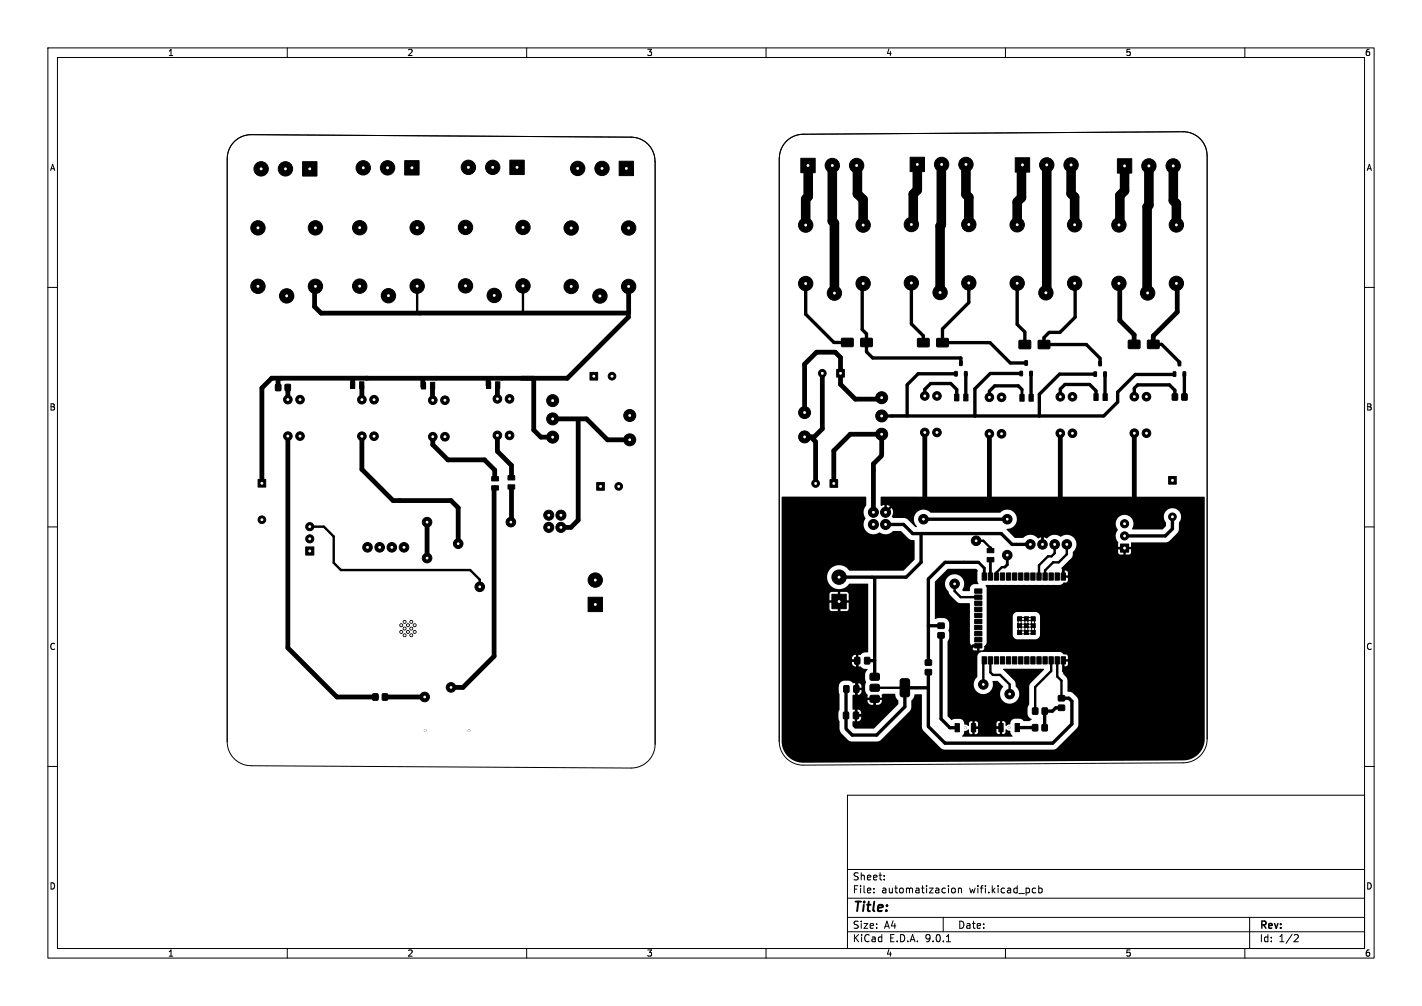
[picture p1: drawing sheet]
<svg xmlns="http://www.w3.org/2000/svg" width="297mm" height="210mm" viewBox="0 0 297 210" stroke-linecap="round" stroke-linejoin="round" font-family="sans-serif">
<defs><g id="words">
<text font-size="2.8" x="178" y="190.9">Title:</text>
<g font-size="2.1">
<text x="178" y="184">Sheet:</text>
<text x="178" y="186.7">File:</text>
<text x="184.1" y="186.7">automatizacion</text>
<text x="202.5" y="186.7">wifi.kicad_pcb</text>
<text x="178" y="196.9">KiCad</text>
<text x="178" y="194.1">Size:</text>
<text x="184.7" y="194.1">A4</text>
<text x="185.7" y="196.9">E.D.A.</text>
<text x="193.3" y="196.9">9.0.1</text>
<text x="200" y="194.1">Date:</text>
<text x="263" y="194.3">Rev:</text>
<text x="263" y="196.9">Id:</text>
<text x="267.1" y="196.9">1/2</text>
</g>
<g font-size="1.8">
<text x="35" y="11.9">1</text>
<text x="85" y="11.9">2</text>
<text x="135" y="11.9">3</text>
<text x="185" y="11.9">4</text>
<text x="235" y="11.9">5</text>
<text x="285" y="11.9">6</text>
<text x="10.3" y="35.9">A</text>
<text x="285.4" y="35.9">A</text>
<text x="10.3" y="85.9">B</text>
<text x="285.3" y="85.9">B</text>
<text x="10.3" y="135.9">C</text>
<text x="285.3" y="135.9">C</text>
<text x="10.3" y="185.9">D</text>
<text x="285.3" y="185.9">D</text>
<text x="35" y="199.9">1</text>
<text x="85" y="199.9">2</text>
<text x="135" y="199.9">3</text>
<text x="185" y="199.9">4</text>
<text x="235" y="199.9">5</text>
<text x="285" y="199.9">6</text>
</g>
</g></defs>
<g fill="none" stroke="#000" stroke-width=".21">
<path d="M10 10h277v190h-277zM12 12h273v186h-273zM60 10v2M110 10v2M160 10v2M210 10v2M260 10v2M131.8 28.6a5.1 5.1 0 0 1 5 5v121.7a5 5 0 0 1-5 5l-79.4-.4a5 5 0 0 1-5-5v-121.7M131.8 28.6l-79.3-.5a5 5 0 0 0-5 5M252.1 32.5a5 5 0 0 0-5-5l-79.3 .5a5 5 0 0 0-5 5v121.7a5 5 0 0 0 4.9 5l79.4-.5a5 5 0 0 0 5-5v-121.7M190.3 59.1l.1 .1M10 60h2"/>
<path d="M285 60h2M10 110h2M206.9 116.8l-.1 .1M285 110h2M205.6 142.7l-.2 .2M10 160h2M177 166h108v32h-108zM285 160h2M60 198v2M110 198v2M160 198v2M177 194.5h108"/>
<path d="M177 191.5h108M177 187.5h108M177 181.5h108M182.5 186.3v.1M182.5 185.5v.1M184.7 183.6v.1M184.7 182.8v.1M197 191.5v3M197.7 196.6h.8M198.8 185.5l.2-.1 .5 .1v.6l-.1 .2-.4 .1-.2-.1zM200.2 185.5l.2-.1 .3 .1 .1 .9M200.2 185.4v1"/>
<path d="M210 198v2M215.9 185.4l.4 .1M216.3 186.3l-.4 .1M217 185.5l.4-.1 .3 .3-.2 .6h-.5M217 184.9v1.5M260 198v2M261 191.5v6.5M270.5 195.1l.5 .1 .2 .3-1 1.1h1"/>
</g>
<g fill="#000" stroke="#000" stroke-width=".21">
<path d="M63.2 33.8h3v3h-3zM84.5 33.5h3v3h-3zM106.5 33.4h3v3h-3zM129.3 33.7h3v3h-3zM167.3 33.1h3v3h-3zM190.1 32.8h3v3h-3zM212 32.9h3v3h-3zM233.4 33.1h3v3h-3zM73.2 79.7h.9v1.4h-.9zM75.1 79.7h.9v1.4h-.9zM101.6 79.7h.9v1.4h-.9zM103.5 79.7h.9v1.4h-.9z"/>
<path d="M123.2 77.7h1.6v1.6h-1.6zM174.8 77.1h1.6v1.6h-1.6zM175.8 70.7h2.4v1.6h-2.4zM179.8 70.7h2.4v1.6h-2.4zM191.7 70.7h2.3v1.7h-2.3zM195.7 70.7h2.3v1.7h-2.3zM199.4 77.6h.5v.9l-.5-.1zM200.4 75.4h.6l-.1 .9-.5-.1zM201.5 77.6h.5l-.1 .9-.5-.1zM213 77.5l.6 .1-.1 .9-.5-.1zM214.1 75.3l.5 .1-.1 .9-.5-.1zM215.1 77.5l.5 .1v.9l-.5-.1z"/>
<path d="M212.9 71.1h2.3v1.7h-2.3zM216.9 71.1h2.3v1.7h-2.3zM228.5 77.6l.5 .1-.1 .9-.4-.1zM229.5 75.4l.6 .1-.1 .9-.5-.1zM230.5 77.6l.6 .1-.1 .9-.5-.1zM235.7 71.1h2.4v1.6h-2.4zM239.7 71.1h2.4v1.6h-2.4zM245.1 77.6l.5 .1-.1 .9-.5-.1zM246.1 75.4l.5 .1-.1 .9-.4-.1zM247.1 77.6l.6 .1-.1 .9-.5-.1zM57.6 80.3h1v1.2h-1zM59.6 80.3h1v1.2h-1z"/>
<path d="M88 79.8h.9v1.4h-.9zM89.9 79.8h.9v1.4h-.9zM199.4 82.3h.9v1.4h-.9zM201.3 82.3h.9v1.4h-.9zM213 82.4h.9v1.3h-.9zM214.9 82.4h.9v1.3h-.9zM228.5 82.2h.9v1.4h-.9zM230.4 82.2h.9v1.4h-.9zM244.1 99.5h1.6v1.6h-1.6zM244.9 82.2h1v1.3h-1zM246.9 82.2h1v1.3h-1zM53.9 100.1h1.6v1.6h-1.6z"/>
<path d="M63.8 114.2h1.7v1.7h-1.7zM102.7 101.4h1.4v.9h-1.4zM102.7 99.5h1.4v.9h-1.4zM106.1 101.2h1.4v.9h-1.4zM106.1 99.3h1.4v.9h-1.4zM124.6 100.7h1.6v1.6h-1.6zM173.3 100.1h1.6v1.6h-1.6zM206.2 116.4h1.4v.9h-1.4zM206.2 114.5h1.4v.9h-1.4zM234 113.6h1.7v1.7h-1.7zM122.8 124.7h3v3h-3zM173.8 124.1h3v3h-3z"/>
<path d="M178.5 137.3h1.1v1.3h-1.1zM180.6 137.3h1v1.3h-1zM193.3 137.8h1.2v1h-1.2zM195.9 130.1h1.3v1.1h-1.3zM195.9 132.1h1.3v1.1h-1.3zM203.6 134.4h1.5v.9h-1.5zM203.6 133.1h1.5v.9h-1.5zM203.6 131.8h1.5v.9h-1.5zM203.6 130.6h1.5v.9h-1.5zM203.6 129.3h1.5v.9h-1.5zM203.6 128h1.5v.9h-1.5zM203.6 126.8h1.5v.9h-1.5z"/>
<path d="M203.6 125.5h1.5v.9h-1.5zM203.6 124.2h1.5v.9h-1.5zM203.6 122.9h1.5v.9h-1.5zM205.1 137.1h.9v1.5h-.9zM205.1 119.6h.9v1.5h-.9zM206.4 137.1h.9v1.5h-.9zM206.4 119.6h.9v1.5h-.9zM207.7 137.1h.9v1.5h-.9zM207.7 119.6h.9v1.5h-.9zM208.9 137.1h.9v1.5h-.9zM208.9 119.6h.9v1.5h-.9zM210.2 137.1h.9v1.5h-.9z"/>
<path d="M210.2 119.6h.9v1.5h-.9zM211.5 137.1h.9v1.5h-.9zM211.5 119.6h.9v1.5h-.9zM212.5 131.6h.9v.9h-.9zM212.5 130.2h.9v.9h-.9zM212.5 128.8h.9v.9h-.9zM212.7 137.1h.9v1.5h-.9zM212.7 119.6h.9v1.5h-.9zM213.9 131.6h.9v.9h-.9zM213.9 130.2h.9v.9h-.9zM213.9 128.8h.9v.9h-.9zM214 137.1h.9v1.5h-.9z"/>
<path d="M214 119.6h.9v1.5h-.9zM215.3 137.1h.9v1.5h-.9zM215.3 119.6h.9v1.5h-.9zM215.3 131.6h.9v.9h-.9zM215.3 130.2h.9v.9h-.9zM215.3 128.8h.9v.9h-.9zM216.6 137.1h.9v1.5h-.9zM216.6 119.6h.9v1.5h-.9zM217.8 137.1h.9v1.5h-.9zM217.8 119.6h.9v1.5h-.9zM219.1 137.1h.9v1.5h-.9zM219.1 119.6h.9v1.5h-.9z"/>
<path d="M220.4 137.1h.9v1.5h-.9zM220.4 119.6h.9v1.5h-.9zM221.6 137.1h.9v1.5h-.9zM221.6 119.6h.9v1.5h-.9zM77.9 144.9h1v1.2h-1zM79.9 144.9h1v1.2h-1zM176.3 143.2h1v1.3h-1zM176.2 148.7h1v1.3h-1zM178.3 143.2h1.1v1.3h-1.1zM178.3 148.7h1v1.3h-1zM181.8 145.3l.3-.2 1.4 .1 .2 .3-.1 1-.3 .1h-1.5l-.1-.3zM181.8 142.9h1.7l.2 .3-.1 1-.3 .1h-1.5l-.1-.3v-.9z"/>
<path d="M181.8 140.6h1.7l.2 .3-.1 1-.3 .1h-1.5l-.1-.3v-.9zM188.1 141.8l.3-.1h1.1l.4 .2 .1 3.1-.3 .4-1.3 .1-.3-.3-.1-3zM193.3 139.8h1.2v1h-1.2zM199.5 151.1h.9v1.7h-.9zM202.9 151.1h.9v1.7h-.9zM208.6 151h.9v1.7h-.9zM212 151h.9v1.7h-.9zM215.7 151.3h1v1.2h-1zM215.7 147.8h1v1.3h-1zM217.7 151.3h1v1.2h-1zM217.7 147.8h1v1.3h-1zM221.1 145.2h1.2v1.1h-1.2z"/>
<path d="M221.1 147.2h1.2v1.1h-1.2z"/>
<circle cx="54.5" cy="35.3" r=".18"/>
<circle cx="54.5" cy="35.2" r="1.5"/>
<circle cx="59.6" cy="35.3" r=".18"/>
<circle cx="59.6" cy="35.2" r="1.5"/>
<circle cx="64.7" cy="35.3" r=".18"/>
<circle cx="75.9" cy="35" r="1.5"/>
<circle cx="75.9" cy="35" r=".17"/>
<circle cx="80.9" cy="35" r="1.5"/>
<circle cx="80.9" cy="35" r=".17"/>
<circle cx="86" cy="35" r=".17"/>
<circle cx="97.8" cy="34.9" r=".17"/>
<circle cx="97.8" cy="34.9" r="1.5"/>
<circle cx="102.9" cy="34.9" r=".17"/>
<circle cx="102.9" cy="34.9" r="1.5"/>
<circle cx="108" cy="34.9" r=".17"/>
<circle cx="120.7" cy="35.2" r=".18"/>
<circle cx="120.7" cy="35.2" r="1.5"/>
<circle cx="125.7" cy="35.2" r=".18"/>
<circle cx="125.7" cy="35.2" r="1.5"/>
<circle cx="130.8" cy="35.2" r=".18"/>
<circle cx="168.8" cy="34.6" r=".17"/>
<circle cx="173.8" cy="34.6" r=".17"/>
<circle cx="173.8" cy="34.5" r="1.5"/>
<circle cx="178.9" cy="34.6" r=".17"/>
<circle cx="178.9" cy="34.5" r="1.5"/>
<circle cx="191.6" cy="34.3" r=".17"/>
<circle cx="196.7" cy="34.3" r=".17"/>
<circle cx="196.7" cy="34.3" r="1.5"/>
<circle cx="201.7" cy="34.3" r=".17"/>
<circle cx="201.8" cy="34.3" r="1.5"/>
<circle cx="213.5" cy="34.4" r=".17"/>
<circle cx="218.6" cy="34.4" r=".17"/>
<circle cx="218.6" cy="34.4" r="1.5"/>
<circle cx="223.7" cy="34.4" r=".17"/>
<circle cx="223.7" cy="34.4" r="1.5"/>
<circle cx="234.9" cy="34.6" r=".17"/>
<circle cx="240" cy="34.6" r=".17"/>
<circle cx="240" cy="34.6" r="1.5"/>
<circle cx="245" cy="34.6" r=".17"/>
<circle cx="245" cy="34.6" r="1.5"/>
<circle cx="53.9" cy="47.6" r="1.5"/>
<circle cx="53.9" cy="59.8" r="1.5"/>
<circle cx="53.9" cy="59.8" r=".17"/>
<circle cx="53.9" cy="47.6" r=".18"/>
<circle cx="65.9" cy="59.8" r=".17"/>
<circle cx="65.9" cy="47.6" r=".18"/>
<circle cx="65.9" cy="47.6" r="1.5"/>
<circle cx="65.9" cy="59.8" r="1.5"/>
<circle cx="75.1" cy="59.7" r=".17"/>
<circle cx="75.1" cy="47.5" r=".18"/>
<circle cx="75.1" cy="47.5" r="1.5"/>
<circle cx="75.1" cy="59.7" r="1.5"/>
<circle cx="87.1" cy="59.7" r=".18"/>
<circle cx="87.1" cy="47.5" r=".18"/>
<circle cx="87.1" cy="47.5" r="1.5"/>
<circle cx="87.1" cy="59.7" r="1.5"/>
<circle cx="97.2" cy="47.5" r=".17"/>
<circle cx="97.2" cy="59.7" r=".17"/>
<circle cx="97.2" cy="47.5" r="1.5"/>
<circle cx="97.2" cy="59.7" r="1.5"/>
<circle cx="109.2" cy="47.5" r=".17"/>
<circle cx="109.2" cy="59.7" r=".17"/>
<circle cx="109.2" cy="47.5" r="1.5"/>
<circle cx="109.2" cy="59.7" r="1.5"/>
<circle cx="119.3" cy="47.6" r=".17"/>
<circle cx="119.3" cy="59.8" r=".17"/>
<circle cx="119.3" cy="59.8" r="1.5"/>
<circle cx="119.3" cy="47.6" r="1.5"/>
<circle cx="131.3" cy="47.6" r=".17"/>
<circle cx="131.3" cy="59.8" r=".17"/>
<circle cx="131.3" cy="59.8" r="1.5"/>
<circle cx="131.3" cy="47.6" r="1.5"/>
<circle cx="168.3" cy="59.2" r="1.5"/>
<circle cx="168.3" cy="59.2" r=".17"/>
<circle cx="168.3" cy="47" r="1.5"/>
<circle cx="168.3" cy="47" r=".17"/>
<circle cx="180.3" cy="59.2" r="1.5"/>
<circle cx="180.3" cy="59.2" r=".17"/>
<circle cx="180.3" cy="47" r="1.5"/>
<circle cx="180.3" cy="47" r=".17"/>
<circle cx="190.3" cy="59.1" r=".18"/>
<circle cx="190.3" cy="46.9" r=".18"/>
<circle cx="190.3" cy="59.1" r="1.5"/>
<circle cx="190.3" cy="46.9" r="1.5"/>
<circle cx="202.3" cy="59.1" r="1.5"/>
<circle cx="202.3" cy="46.9" r="1.5"/>
<circle cx="202.4" cy="59.1" r=".17"/>
<circle cx="202.4" cy="46.9" r=".17"/>
<circle cx="212.4" cy="59.1" r=".17"/>
<circle cx="212.4" cy="46.9" r=".17"/>
<circle cx="212.5" cy="59.1" r="1.5"/>
<circle cx="212.5" cy="46.9" r="1.5"/>
<circle cx="224.4" cy="59.1" r=".18"/>
<circle cx="224.4" cy="46.9" r=".18"/>
<circle cx="224.4" cy="59.1" r="1.5"/>
<circle cx="224.4" cy="46.9" r="1.5"/>
<circle cx="233.7" cy="59.2" r="1.5"/>
<circle cx="233.7" cy="47" r="1.5"/>
<circle cx="233.7" cy="47" r=".17"/>
<circle cx="233.7" cy="59.2" r=".18"/>
<circle cx="245.7" cy="59.2" r="1.5"/>
<circle cx="245.7" cy="47" r="1.5"/>
<circle cx="245.7" cy="47" r=".17"/>
<circle cx="245.7" cy="59.2" r=".18"/>
<circle cx="59.9" cy="61.8" r=".17"/>
<circle cx="59.9" cy="61.8" r="1.5"/>
<circle cx="81.1" cy="61.7" r=".17"/>
<circle cx="81.1" cy="61.7" r="1.5"/>
<circle cx="103.2" cy="61.7" r=".17"/>
<circle cx="103.2" cy="61.7" r="1.5"/>
<circle cx="124" cy="78.5" r=".17"/>
<circle cx="125.3" cy="61.8" r=".17"/>
<circle cx="125.3" cy="61.8" r="1.5"/>
<circle cx="127.8" cy="78.5" r=".17"/>
<circle cx="127.8" cy="78.5" r=".8"/>
<circle cx="171.8" cy="77.9" r=".8"/>
<circle cx="171.8" cy="77.9" r=".17"/>
<circle cx="174.3" cy="61.2" r="1.5"/>
<circle cx="174.3" cy="61.2" r=".17"/>
<circle cx="175.6" cy="77.9" r=".17"/>
<circle cx="196.3" cy="61.1" r="1.5"/>
<circle cx="196.4" cy="61.1" r=".17"/>
<circle cx="218.4" cy="61.1" r=".18"/>
<circle cx="218.4" cy="61.1" r="1.5"/>
<circle cx="239.7" cy="61.2" r="1.5"/>
<circle cx="239.7" cy="61.2" r=".18"/>
<circle cx="60.1" cy="91" r=".9"/>
<circle cx="60.1" cy="83.4" r=".9"/>
<circle cx="60.1" cy="83.4" r=".17"/>
<circle cx="60.1" cy="91" r=".17"/>
<circle cx="62.7" cy="91" r=".9"/>
<circle cx="62.7" cy="83.4" r=".9"/>
<circle cx="62.7" cy="83.4" r=".17"/>
<circle cx="62.7" cy="91" r=".17"/>
<circle cx="75.6" cy="91.1" r=".9"/>
<circle cx="75.6" cy="83.4" r=".9"/>
<circle cx="75.6" cy="91.1" r=".17"/>
<circle cx="75.6" cy="83.4" r=".17"/>
<circle cx="78.1" cy="83.4" r=".9"/>
<circle cx="78.1" cy="91.1" r=".9"/>
<circle cx="78.1" cy="83.4" r=".17"/>
<circle cx="78.1" cy="91.1" r=".17"/>
<circle cx="90.4" cy="91.2" r=".9"/>
<circle cx="90.4" cy="83.5" r=".9"/>
<circle cx="90.4" cy="83.5" r=".17"/>
<circle cx="90.4" cy="91.2" r=".17"/>
<circle cx="92.9" cy="83.5" r=".9"/>
<circle cx="92.9" cy="91.2" r=".9"/>
<circle cx="92.9" cy="83.5" r=".17"/>
<circle cx="92.9" cy="91.2" r=".17"/>
<circle cx="103.9" cy="90.9" r=".17"/>
<circle cx="103.9" cy="83.3" r=".17"/>
<circle cx="103.9" cy="83.3" r=".9"/>
<circle cx="103.9" cy="90.9" r=".9"/>
<circle cx="106.4" cy="90.9" r=".17"/>
<circle cx="106.4" cy="83.3" r=".17"/>
<circle cx="106.4" cy="90.9" r=".9"/>
<circle cx="106.4" cy="83.3" r=".9"/>
<circle cx="115.4" cy="91.3" r="1.25"/>
<circle cx="115.4" cy="87.4" r="1.25"/>
<circle cx="115.4" cy="83.6" r="1.25"/>
<circle cx="115.4" cy="83.6" r=".18"/>
<circle cx="115.4" cy="91.3" r=".18"/>
<circle cx="115.4" cy="87.4" r=".18"/>
<circle cx="131.5" cy="91.8" r="1.25"/>
<circle cx="131.5" cy="86.7" r="1.25"/>
<circle cx="131.5" cy="86.7" r=".17"/>
<circle cx="131.5" cy="91.8" r=".17"/>
<circle cx="168" cy="86.1" r=".17"/>
<circle cx="168" cy="91.2" r=".17"/>
<circle cx="168.1" cy="91.2" r="1.25"/>
<circle cx="168.1" cy="86.1" r="1.25"/>
<circle cx="184.1" cy="83" r=".17"/>
<circle cx="184.1" cy="86.8" r=".17"/>
<circle cx="184.1" cy="90.6" r=".17"/>
<circle cx="184.1" cy="83" r="1.25"/>
<circle cx="184.1" cy="90.6" r="1.25"/>
<circle cx="184.1" cy="86.8" r="1.25"/>
<circle cx="193.2" cy="90.3" r=".9"/>
<circle cx="193.2" cy="82.7" r=".9"/>
<circle cx="193.2" cy="90.3" r=".17"/>
<circle cx="193.2" cy="82.7" r=".17"/>
<circle cx="195.7" cy="82.7" r=".9"/>
<circle cx="195.7" cy="90.3" r=".9"/>
<circle cx="195.7" cy="82.7" r=".17"/>
<circle cx="195.7" cy="90.3" r=".17"/>
<circle cx="206.6" cy="82.9" r=".18"/>
<circle cx="206.6" cy="90.6" r=".18"/>
<circle cx="206.6" cy="90.6" r=".9"/>
<circle cx="206.6" cy="82.9" r=".9"/>
<circle cx="209.2" cy="82.9" r=".18"/>
<circle cx="209.2" cy="90.6" r=".18"/>
<circle cx="209.2" cy="82.9" r=".9"/>
<circle cx="209.2" cy="90.6" r=".9"/>
<circle cx="221.5" cy="90.4" r=".18"/>
<circle cx="221.5" cy="82.8" r=".18"/>
<circle cx="221.5" cy="82.8" r=".9"/>
<circle cx="221.5" cy="90.4" r=".9"/>
<circle cx="224" cy="90.4" r=".18"/>
<circle cx="224" cy="82.8" r=".18"/>
<circle cx="224" cy="82.8" r=".9"/>
<circle cx="224" cy="90.4" r=".9"/>
<circle cx="236.9" cy="90.4" r=".17"/>
<circle cx="236.9" cy="82.8" r=".17"/>
<circle cx="236.9" cy="90.4" r=".9"/>
<circle cx="236.9" cy="82.8" r=".9"/>
<circle cx="239.5" cy="90.4" r=".17"/>
<circle cx="239.5" cy="82.8" r=".17"/>
<circle cx="239.5" cy="82.8" r=".9"/>
<circle cx="239.5" cy="90.4" r=".9"/>
<circle cx="54.7" cy="108.5" r=".18"/>
<circle cx="54.7" cy="100.9" r=".18"/>
<circle cx="54.7" cy="108.5" r=".8"/>
<circle cx="64.7" cy="109.9" r=".18"/>
<circle cx="64.7" cy="115" r=".18"/>
<circle cx="64.7" cy="112.5" r=".18"/>
<circle cx="64.7" cy="109.9" r=".85"/>
<circle cx="64.7" cy="112.5" r=".85"/>
<circle cx="76.8" cy="114.3" r="1"/>
<circle cx="76.8" cy="114.3" r=".17"/>
<circle cx="79.3" cy="114.3" r="1"/>
<circle cx="79.3" cy="114.3" r=".17"/>
<circle cx="81.8" cy="114.3" r="1"/>
<circle cx="81.8" cy="114.3" r=".17"/>
<circle cx="84.4" cy="114.3" r="1"/>
<circle cx="84.4" cy="114.3" r=".17"/>
<circle cx="89.2" cy="109" r="1"/>
<circle cx="89.2" cy="116.5" r="1"/>
<circle cx="95.7" cy="113.5" r="1"/>
<circle cx="106.7" cy="109" r="1"/>
<circle cx="114.6" cy="107.6" r=".17"/>
<circle cx="114.6" cy="110.1" r=".17"/>
<circle cx="114.6" cy="107.6" r="1.05"/>
<circle cx="114.6" cy="110.1" r="1.05"/>
<circle cx="117.2" cy="107.6" r=".17"/>
<circle cx="117.2" cy="110.1" r=".17"/>
<circle cx="117.2" cy="110.1" r="1.05"/>
<circle cx="117.2" cy="107.6" r="1.05"/>
<circle cx="125.4" cy="101.5" r=".17"/>
<circle cx="129.2" cy="101.5" r=".18"/>
<circle cx="129.2" cy="101.5" r=".8"/>
<circle cx="170.3" cy="100.9" r=".17"/>
<circle cx="170.3" cy="100.9" r=".8"/>
<circle cx="174.1" cy="100.9" r=".17"/>
<circle cx="182.4" cy="109.5" r="1.05"/>
<circle cx="182.4" cy="106.9" r="1.05"/>
<circle cx="182.4" cy="106.9" r=".18"/>
<circle cx="182.4" cy="109.5" r=".18"/>
<circle cx="185" cy="109.5" r="1.05"/>
<circle cx="185" cy="106.9" r="1.05"/>
<circle cx="185" cy="109.5" r=".18"/>
<circle cx="185" cy="106.9" r=".18"/>
<circle cx="192.9" cy="108.4" r="1"/>
<circle cx="203.9" cy="112.9" r="1"/>
<circle cx="210.4" cy="115.9" r="1"/>
<circle cx="210.4" cy="108.4" r="1"/>
<circle cx="215.2" cy="113.6" r="1"/>
<circle cx="215.2" cy="113.6" r=".17"/>
<circle cx="217.7" cy="113.6" r="1"/>
<circle cx="217.7" cy="113.6" r=".17"/>
<circle cx="220.3" cy="113.6" r="1"/>
<circle cx="220.3" cy="113.6" r=".17"/>
<circle cx="222.8" cy="113.6" r="1"/>
<circle cx="222.8" cy="113.6" r=".17"/>
<circle cx="234.9" cy="109.3" r=".17"/>
<circle cx="234.9" cy="114.4" r=".17"/>
<circle cx="234.9" cy="111.9" r=".17"/>
<circle cx="234.9" cy="111.9" r=".85"/>
<circle cx="234.9" cy="109.3" r=".85"/>
<circle cx="244.9" cy="100.3" r=".18"/>
<circle cx="244.9" cy="107.9" r=".18"/>
<circle cx="244.9" cy="107.9" r=".8"/>
<circle cx="83.8" cy="130.5" r=".3"/>
<circle cx="83.8" cy="131.9" r=".3"/>
<circle cx="83.8" cy="130.5" r=".1"/>
<circle cx="83.8" cy="131.9" r=".1"/>
<circle cx="84.5" cy="131.2" r=".3"/>
<circle cx="84.5" cy="132.6" r=".3"/>
<circle cx="84.5" cy="129.8" r=".3"/>
<circle cx="84.5" cy="131.2" r=".1"/>
<circle cx="84.5" cy="129.8" r=".1"/>
<circle cx="84.5" cy="132.6" r=".1"/>
<circle cx="85.2" cy="130.5" r=".3"/>
<circle cx="85.2" cy="131.9" r=".3"/>
<circle cx="85.2" cy="130.5" r=".1"/>
<circle cx="85.2" cy="131.9" r=".1"/>
<circle cx="85.9" cy="131.2" r=".1"/>
<circle cx="85.9" cy="129.8" r=".1"/>
<circle cx="85.9" cy="132.6" r=".1"/>
<circle cx="85.9" cy="131.2" r=".3"/>
<circle cx="85.9" cy="132.6" r=".3"/>
<circle cx="85.9" cy="129.8" r=".3"/>
<circle cx="86.6" cy="130.5" r=".1"/>
<circle cx="86.6" cy="131.9" r=".1"/>
<circle cx="86.6" cy="130.5" r=".3"/>
<circle cx="86.6" cy="131.9" r=".3"/>
<circle cx="100.2" cy="122.5" r="1"/>
<circle cx="124.3" cy="126.2" r=".17"/>
<circle cx="124.3" cy="121.1" r=".17"/>
<circle cx="124.3" cy="121.1" r="1.5"/>
<circle cx="175.2" cy="120.5" r="1.5"/>
<circle cx="175.3" cy="125.6" r=".17"/>
<circle cx="175.3" cy="120.5" r=".17"/>
<circle cx="199.4" cy="121.9" r="1"/>
<circle cx="213" cy="129.9" r=".3"/>
<circle cx="213" cy="131.3" r=".3"/>
<circle cx="213" cy="129.9" r=".1"/>
<circle cx="213" cy="131.3" r=".1"/>
<circle cx="213.7" cy="130.6" r=".3"/>
<circle cx="213.7" cy="129.2" r=".3"/>
<circle cx="213.7" cy="132" r=".3"/>
<circle cx="213.7" cy="132" r=".1"/>
<circle cx="213.7" cy="130.6" r=".1"/>
<circle cx="213.7" cy="129.2" r=".1"/>
<circle cx="214.4" cy="129.9" r=".3"/>
<circle cx="214.4" cy="131.3" r=".3"/>
<circle cx="214.4" cy="129.9" r=".1"/>
<circle cx="214.4" cy="131.3" r=".1"/>
<circle cx="215.1" cy="130.6" r=".3"/>
<circle cx="215.1" cy="129.2" r=".3"/>
<circle cx="215.1" cy="132" r=".3"/>
<circle cx="215.1" cy="132" r=".1"/>
<circle cx="215.1" cy="130.6" r=".1"/>
<circle cx="215.1" cy="129.2" r=".1"/>
<circle cx="215.8" cy="129.9" r=".1"/>
<circle cx="215.8" cy="131.3" r=".1"/>
<circle cx="215.8" cy="129.9" r=".3"/>
<circle cx="215.8" cy="131.3" r=".3"/>
<circle cx="88.7" cy="145.5" r="1"/>
<circle cx="88.8" cy="152.5" r=".17"/>
<circle cx="94.2" cy="143.5" r="1"/>
<circle cx="97.9" cy="152.5" r=".17"/>
<circle cx="201.6" cy="151.9" r=".17"/>
<circle cx="205.4" cy="142.9" r="1"/>
<circle cx="210.8" cy="151.9" r=".17"/>
<circle cx="210.9" cy="144.9" r="1"/>
</g>
<g fill="none" stroke="#000" stroke-width=".7">
<path d="M168.3 59.2v6.4l5.9 5.9h2.8M180.1 59.4v9.4l.9 .9v3.7l1.3 1.3h18.4v1.1M190.3 59.1v8.5l2.5 2.5v1.4M202.3 59.1v4.1l-5.5 5.5v2.8h10l4.2 4.3h3.3M212.5 59.1v8.6l1.6 1.6v2.6M224.6 59.2v7l-3.2 3.2h-2.3l-1.1 1.1v1.4h8.9l2.9 2.9v1.1M199.7 78h-7.9l-2.3 2.3v6.5M201.7 78v5M213.3 78h-6.5l-3.2 3.2v5.6M215.3 78v5M228.7 78.1h-7.4l-4.2 4.2v4.5M230.8 78.1v4.8"/>
<path d="M240.9 71.9h1.7l3.7 3.7v.3M245.2 78.2h-8.1l-3.7 3.7v2l-2.9 2.9h-46.4M247.4 78.1v4.8M193.2 82.7v-1.4l1.2-1.2h4.2l1.2 1.2v1.7M213.5 81.3l-.8-.7h-4.9l-1.2 1.1v1.2M221.5 82.8v-1.6l.9-.9h5.2l1.3 1.3v1.3M236.9 82.8v-1.8l.7-.6h6.7l1.1 1.1v1.4M185 109.5h3.7l1.9 1.9h18.5l2.3 2.2h3.8M192.4 111.4v6l-3.1 3.1h-14.1M192.9 108.4h17.5M204.4 117.4h-7l-3.5 3.5v17.4M206.9 114.4v.5"/>
<path d="M244.9 107.9v2.5l-1.5 1.5h-8.5M181.1 137.9h1.6M182.7 120.7v20.6M193.9 130.6h2.6M196.5 132.6v17.5l1.9 1.8h1.5M176.7 143.9v8.2M193.7 143.6h-4.7v4l-5.9 5.9h-5.1l-1.2-1.3M193.9 140.3v11.4l3.5 3.4h22.5l4-4v-4.7l-.7-.6h-1.5M212.5 151.9h3.7M221.7 147.8h-1.2l-.7 .6-1.6 .1v3.4"/>
</g>
<path d="M168.8 34.6v6.4l-.5 .6v5.4M173.8 34.6v11.6l.5 .4v14.6M178.9 34.6l.2 .1v5.8l1.2 1.2v5.3M191.6 34.3v5.4l-.9 .8v6l-.4 .4M196.7 34.3l-.1 12.6-.3 .3v13.9M201.7 34.3v6.3l.6 .6v5.7M213.6 34.4l-.3 .2v6.7l-.8 .8v4.8M218.6 34.4v26.5l-.2 .2M223.7 34.4v6l.7 .8v5.7M234.9 34.6v5.2l-1 1v5.9l-.3 .3M240 34.6v8.2l-.4 .4v17.8l.1 .1M245 34.6l.1 7.3 .6 .6v4.4" fill="none" stroke="#000" stroke-width="2"/>
<g fill="none" stroke="#000" stroke-width=".5">
<path d="M245 34.6l.1 .1M87.1 59.7v5.6M109.2 59.7v5.6M180.3 59.2l-.2 .2M212.5 59.1l-.1 .1M131.3 65.3l-.1 .1M190.3 64.7h.1M240 61h-.1M245.3 78.1l-.1 .1M184.1 94.9v.2M186.3 86.8h3.2M201.7 83h.1"/>
<path d="M215.3 83l.1 .1M230.8 82.9h.1M247.4 82.9h.1M64.7 109.9h2.9l2.1 2.1v5.5l1.5 1.5h27l2 2v1.5M103.3 102.5v7.4M185 106.9v-1.8l.6-.7h28l4.1 4.1v5.1M193.2 104.1l-.3 .3M203.9 112.9h1.5l1.5 1.5M206.6 104.1l-.2 .3M209.9 118.4h-.6l-1.2 1.1v.9M217.7 111.5l1.2-1.1h5.7l1.8 1.7v3.4l-1.8 1.7M220.3 113.6v1.9l-.7 .6h-.7l-1.9 1.9v2.4"/>
<path d="M221.5 104.8l-.1 .1M222.8 113.6v2.1l-1.7 1.7h-1.1l-1.7 1.7v1.3M226.4 114.4h8.5M236.9 105.4h.1M175.2 125.6v13.9l-1.3 1.4v12.2l4 4h43l4.7-4.7v-8.8l-3.5-3.5v-2.2M175.2 137.8l.2 .1h3.6v5.7M182.1 120.5h.8l-.2 .2M182.7 137.9h.1M193.9 130.6h.1M199.4 121.9v1.5l1.3 1.3h3.6M202.8 135.2v10.6l3.3 3.3v2.8M205.6 137.9l-.2 .2v4.4l.2 .2"/>
<path d="M206.8 137.9v2.5l.6 .5h1.5l2 2v2M219.5 137.9v2.2l-3.3 3.3v5M220.8 137.9v3.3l.9 .9v3.7M178.8 143.8v5.5h2.4l1.5-1.5v-1.9M182.7 143.6h6.3M209.1 151.9h-5.8M216.2 151.9h.1M218.2 148.4v.1"/>
</g>
<path d="M213.5 81.3v1.8M204.4 117.4l1.2 1.2v1.8M206.8 116.9v3.5M210.4 115.9v2l-.5 .5M215.2 113.6v.1M224.6 117.2h-1.1l-1.4 1.5v1.7M179.2 137.5l-.2 .4M204.3 134.8h-1.1l-.4 .4M179 143.6l-.2 .2" fill="none" stroke="#000" stroke-width=".6"/>
<g fill="none" stroke="#000" stroke-width="1">
<path d="M75.9 35l-.8 .8M80.9 35l.3 .3M97.8 34.9l-.3 .4M201.7 34.3l.4 .4M218.6 34.4l-.3 .3M223.7 34.4l.7 .8M65.7 59.7v4.3l1.4 1.4h64.1v.8l-12.7 12.8h-61.8l-2 2v19.9M131.3 59.8v5.5M168.3 47h.1M202.1 46.6l.2 .3M224.4 59.1l.2 .1M233.9 59.1v7.8l3 3v2"/>
<path d="M245.9 59.1v6l-5 5v1.8M58.1 79.1v1.8M73.7 79v1.6M88.3 79.1v1.6M101.9 79v1.5M111.5 79v10.8l1.5 1.5h2.4M171.8 77.9v11.6l-1.7 1.7h-2.1M196.7 60.7l-.4 .4M218.3 61l.1 .1M60.1 91v44.3l10.3 10.2h8.3M60.1 80.9v2.5M75.6 91.1v6.9l6.5 6.5h12.1l1.5 1.5v7.5"/>
<path d="M75.6 80.6v2.8M90.3 80.8v2.7M90.4 91.2v1.6l3.1 3.2h7.7l2.1 2.1v1.8M103.9 90.9v3.3l2.9 3v2.3M103.9 80.5v2.8M115.4 87.4h7.1l4.4 4.4h4.6M120.8 87.7v20.9l-1.6 1.5h-2M169.3 91.2l1 1v8.7M184.1 95.1l-1.7 1.7v10.1M184.1 83l-.3 .3h-5.1l-3.1-3.1v-5.6l-1.2-1.1h-3.8l-2.6 2.5v10.1M184.1 94.9v-4.3h-6.5l-3.5 3.5v6.8M193.2 90.3v13.8"/>
<path d="M206.6 90.6v13.5M221.5 90.5v14.3M236.9 90.4v15M89.2 109v7.5M103.4 101.9l-.2 .2v34.9l-6.5 6.5h-2.5M106.8 102v7.4M178.8 138.3h.1M80.7 145.5h8M176.8 143.8l-.1 .1M178.8 149.3v.1M203.4 151.9h-.1"/>
</g>
<path d="M163.3 103.7h17.5l.1 .1v1.8a2.25 2.25 0 0 0-.1 2.7 2.11 2.11 0 0 0 .2 2.7 2.11 2.11 0 0 0 2.8 .2 2.13 2.13 0 0 0 2.8-.4l1.6 .1 1.7 1.6 1.1 .3v4l-2.2 2.3h-11.4a2.53 2.53 0 0 0-3.8-.5 2.53 2.53 0 0 0 0 3.8 2.53 2.53 0 0 0 3.8-.6l3.9 .1v14.2l-.1 .1a1.46 1.46 0 0 0-1.5 .5h-.4v2.4l.5 .1a1.73 1.73 0 0 0 1.4 .5l-.5 .8v1.5a.92 .92 0 0 1 0 1.1v1.2l.6 .8-.1 .5h3l-.1-.5 .3-.3 2.6 .1a1.75 1.75 0 0 0 .6 1.4v.7l-5.1 5.1h-4l-.4-.5v-1h1.1a.79 .79 0 0 0 .7-1h-.9v1h-.5v-1.5h1.4a.79 .79 0 0 0-.9-1v1h-.5v-1h-.4v-1.8h3.1a.95 .95 0 0 0 1.2 .8h1a.88 .88 0 0 0 .8-1h-1.3v1h-.5v-1h-1.2v.2h-3.1v-1.2l1-.1a.78 .78 0 0 0 .8-.9h-.8v.9h-.5v-1.4h1.3a.79 .79 0 0 0-.8-1v1h-.5v-1h-.4l-.9-.5h-1.1a1.25 1.25 0 0 0-1 1.2v1.2l.2 .5v3.1l-.3 .6v1.2l.3 .7v1.8l.3 .7 1.4 1.4 .6 .3h5.5l.6-.2 6.2-6.2 .3-.7v-1.4l.5-.7 .2-.6 1.4-.1 .1 .2 .1 7.1 4.3 4.2 23.1 .1 .8-.3 4.1-4.2 .3-.8v-5.1l-.3-.6-.8-.8-1.1-.4-.1-2.5-.8-1.1v-1.5l.2-.1a.54 .54 0 0 0 .7-.4v-.6l-.7-.1v-.4h.7v-.6a.74 .74 0 0 0-.9-.4l-.3-.3-.5-.2h-16.3l-.6 .3-.3 .5v4.4a2.03 2.03 0 0 0 .8 3.6 2.03 2.03 0 0 0 2.4-2.7h1.1l1.1 1.1a2.03 2.03 0 0 0-.1 3 2.03 2.03 0 0 0 3-.1 2.03 2.03 0 0 0-.3-2.9l-.2-1.1-2.4-2.4v-.2l8.6 .1-3 3.2-.1 4.2-.4 .7v1.2a1.65 1.65 0 0 0 .9 1.2l-.5 .3h-1.1l-.8-.5h-1.3a1.2 1.2 0 0 0-.9 1.2l-.3 .1-.5 .3-.2-.9-.6-.2v2.7l.6-.1 .3-.9 .8 .4 .1 .5 .4 .5-.1 .2h-10.3l-.2-.2 .4-.5 .1-.5 .9-.3 .1 .7 .4 .3h1.1l.2-.2 .2-.3h3.8l.3 .4h.4v-1.1h-.7v.7h-3.8v-.6h-.7v1.1h-.5v-1.6h1.2v-.7h3.8v.6h.7v-1.1l-.4 .1-.3 .4h-3.8l-.3-.4h-.4v1.1h-.5v-1.1l-.6 .1-.2 .9-.8-.3a1.16 1.16 0 0 0-1.1-1.2h-1.1l-.6 .2-.8-.8v-15.6l.3-.7-.1-1.6 .1-.4v-1.1a1.25 1.25 0 0 0-1.1-1.1h-1.2l-.5 .2-.1-.1v-7.7l2.7-2.7h5.8l.4 .4-.1 2.1 .3 .6-.1 .1-.9 .1a1.29 1.29 0 0 0-.9 1.4h-1.3l-.2-.2a2.07 2.07 0 0 0-.1-2.6 2.07 2.07 0 0 0-2.6-.4 2.05 2.05 0 0 0-.2 3.3l.3 .7 1.6 1.5 .6 .2 2 .1v8.1l.5 .9a.54 .54 0 0 0 .4 .8h.6l.1-.8 .4 .1v.7h.6a.74 .74 0 0 0 .4-.9l.3-.3 .2-.5v-5.4h5.4v3.8a1.01 1.01 0 0 0 1 1h3.8l.6-.3 .3-.7v-3.8a.99 .99 0 0 0-.9-.9h-3.8a.99 .99 0 0 0-1 .9h-5.4v-5.8l-.2-.8h15.4l1-.5a.54 .54 0 0 0 .7-.4v-.6l-.7-.1v-.4h.7v-.6a.74 .74 0 0 0-.9-.4l-.4-.6 2.2-2.1 .2-1.2a2.05 2.05 0 0 0 .2-2.9 2.05 2.05 0 0 0-2.8-.3 2.13 2.13 0 0 0-2.9 .4 1.91 1.91 0 0 0-1.9 0 2.06 2.06 0 0 0-3-.1h-1.8l-1.6-1.7v-.2a1.98 1.98 0 0 0 1.9-1.2h20.8l.1 .7 .4 .7a2.1 2.1 0 0 0 .1 2.7l-.1 .9h.9v.5h-.9l.2 .9 .9 .2v-1h.5v1h.7l.4-.3v-.8h-.9v-.5h.9l.1-1 7.6-.1 2.1-2 .2-.6v-1.4a1.82 1.82 0 0 0-.1-2.5 1.82 1.82 0 0 0-2.5 0 1.82 1.82 0 0 0-.1 2.5v.7l-.7 .7h-6.3l-.1-.1a1.86 1.86 0 0 0-.9-2.8 1.86 1.86 0 0 0-2.5 1.6h-20.8a2.02 2.02 0 0 0-.8-2.5 2.02 2.02 0 0 0-2.6 .3h-14.5a2.05 2.05 0 0 0-2.9 .1 2.05 2.05 0 0 0 .1 2.9h-.3l-2-1.8-2.6-.1-.3-.3a1.56 1.56 0 0 0-.1-1.8l-.9 .9-.1-.2-.2-.1 .9-.9-.1-.1a1.71 1.71 0 0 0-1.7 0l-.2-.1v-1.7l.1-.1h67.6v50.5a4.5 4.5 0 0 1-4.5 4.5l-79.4 .5a4.5 4.5 0 0 1-4.4-4.5v-16.3h14.7a.75 .75 0 0 0 .8 .7v-.9h-.8v.2h-14.7v-1h14.7v.3h.8v-1l-.6 .1-.2 .6h-14.7v-13.4h10v1.3h1.2v.5h-1.2v1.3l.1 .3 .3 .2h1.3v-1.3h.5v1.3h1.4l.3-.5v-1.3h-1.2v-.5h1.2v-1.3l-.3-.4h-1.4v1.2h-.5v-1.2h-1.4l-.3 .4h-10z" fill="#000"/>
<g fill="#fff" stroke="#fff" stroke-width=".21">
<circle cx="199.4" cy="121.9" r=".17"/>
<circle cx="210.9" cy="144.9" r=".17"/>
<circle cx="192.9" cy="108.4" r=".17"/>
<circle cx="210.4" cy="115.9" r=".17"/>
<circle cx="210.4" cy="108.4" r=".17"/>
<circle cx="205.4" cy="142.9" r=".17"/>
<circle cx="203.9" cy="112.9" r=".17"/>
<circle cx="95.7" cy="113.5" r=".18"/>
<circle cx="94.2" cy="143.5" r=".17"/>
<circle cx="89.2" cy="109" r=".17"/>
<circle cx="89.2" cy="116.5" r=".18"/>
<circle cx="106.7" cy="109" r=".17"/>
<circle cx="88.7" cy="145.5" r=".17"/>
<circle cx="100.2" cy="122.5" r=".18"/>
<circle cx="168.8" cy="34.6" r=".17"/>
<circle cx="173.8" cy="34.6" r=".17"/>
<circle cx="178.9" cy="34.6" r=".17"/>
<circle cx="234.9" cy="114.4" r=".17"/>
<circle cx="234.9" cy="111.9" r=".17"/>
<circle cx="234.9" cy="109.3" r=".17"/>
<circle cx="196.4" cy="61.1" r=".17"/>
<circle cx="190.3" cy="59.1" r=".18"/>
<circle cx="190.3" cy="46.9" r=".18"/>
<circle cx="202.4" cy="46.9" r=".17"/>
<circle cx="202.4" cy="59.1" r=".17"/>
<circle cx="209.2" cy="90.6" r=".18"/>
<circle cx="206.6" cy="90.6" r=".18"/>
<circle cx="206.6" cy="82.9" r=".18"/>
<circle cx="209.2" cy="82.9" r=".18"/>
<circle cx="215.2" cy="113.6" r=".17"/>
<circle cx="217.7" cy="113.6" r=".17"/>
<circle cx="220.3" cy="113.6" r=".17"/>
<circle cx="222.8" cy="113.6" r=".17"/>
<circle cx="210.8" cy="151.9" r=".17"/>
<circle cx="182.4" cy="106.9" r=".18"/>
<circle cx="182.4" cy="109.5" r=".18"/>
<circle cx="185" cy="106.9" r=".18"/>
<circle cx="185" cy="109.5" r=".18"/>
<circle cx="184.1" cy="83" r=".17"/>
<circle cx="184.1" cy="86.8" r=".17"/>
<circle cx="184.1" cy="90.6" r=".17"/>
<circle cx="213.5" cy="34.4" r=".17"/>
<circle cx="218.6" cy="34.4" r=".17"/>
<circle cx="223.7" cy="34.4" r=".17"/>
<circle cx="218.4" cy="61.1" r=".18"/>
<circle cx="212.4" cy="59.1" r=".17"/>
<circle cx="212.4" cy="46.9" r=".17"/>
<circle cx="224.4" cy="46.9" r=".18"/>
<circle cx="224.4" cy="59.1" r=".18"/>
<circle cx="224" cy="90.4" r=".18"/>
<circle cx="221.5" cy="90.4" r=".18"/>
<circle cx="221.5" cy="82.8" r=".18"/>
<circle cx="224" cy="82.8" r=".18"/>
<circle cx="174.3" cy="61.2" r=".17"/>
<circle cx="168.3" cy="59.2" r=".17"/>
<circle cx="168.3" cy="47" r=".17"/>
<circle cx="180.3" cy="47" r=".17"/>
<circle cx="180.3" cy="59.2" r=".17"/>
<circle cx="201.6" cy="151.9" r=".17"/>
<circle cx="244.9" cy="100.3" r=".18"/>
<circle cx="244.9" cy="107.9" r=".18"/>
<circle cx="168" cy="91.2" r=".17"/>
<circle cx="168" cy="86.1" r=".17"/>
<circle cx="175.6" cy="77.9" r=".17"/>
<circle cx="171.8" cy="77.9" r=".17"/>
<circle cx="174.1" cy="100.9" r=".17"/>
<circle cx="170.3" cy="100.9" r=".17"/>
<circle cx="175.3" cy="125.6" r=".17"/>
<circle cx="175.3" cy="120.5" r=".17"/>
<circle cx="191.6" cy="34.3" r=".17"/>
<circle cx="196.7" cy="34.3" r=".17"/>
<circle cx="201.7" cy="34.3" r=".17"/>
<circle cx="215.1" cy="132" r=".1"/>
<circle cx="213.7" cy="132" r=".1"/>
<circle cx="215.8" cy="131.3" r=".1"/>
<circle cx="214.4" cy="131.3" r=".1"/>
<circle cx="213" cy="131.3" r=".1"/>
<circle cx="215.1" cy="130.6" r=".1"/>
<circle cx="213.7" cy="130.6" r=".1"/>
<circle cx="215.8" cy="129.9" r=".1"/>
<circle cx="214.4" cy="129.9" r=".1"/>
<circle cx="213" cy="129.9" r=".1"/>
<circle cx="215.1" cy="129.2" r=".1"/>
<circle cx="213.7" cy="129.2" r=".1"/>
<circle cx="239.7" cy="61.2" r=".18"/>
<circle cx="233.7" cy="59.2" r=".18"/>
<circle cx="233.7" cy="47" r=".17"/>
<circle cx="245.7" cy="47" r=".17"/>
<circle cx="245.7" cy="59.2" r=".18"/>
<circle cx="195.7" cy="90.3" r=".17"/>
<circle cx="193.2" cy="90.3" r=".17"/>
<circle cx="193.2" cy="82.7" r=".17"/>
<circle cx="195.7" cy="82.7" r=".17"/>
<circle cx="239.5" cy="90.4" r=".17"/>
<circle cx="236.9" cy="90.4" r=".17"/>
<circle cx="236.9" cy="82.8" r=".17"/>
<circle cx="239.5" cy="82.8" r=".17"/>
<circle cx="234.9" cy="34.6" r=".17"/>
<circle cx="240" cy="34.6" r=".17"/>
<circle cx="245" cy="34.6" r=".17"/>
<circle cx="64.7" cy="35.3" r=".18"/>
<circle cx="59.6" cy="35.3" r=".18"/>
<circle cx="54.5" cy="35.3" r=".18"/>
<circle cx="60.1" cy="91" r=".17"/>
<circle cx="62.7" cy="91" r=".17"/>
<circle cx="62.7" cy="83.4" r=".17"/>
<circle cx="60.1" cy="83.4" r=".17"/>
<circle cx="103.9" cy="90.9" r=".17"/>
<circle cx="106.4" cy="90.9" r=".17"/>
<circle cx="106.4" cy="83.3" r=".17"/>
<circle cx="103.9" cy="83.3" r=".17"/>
<circle cx="59.9" cy="61.8" r=".17"/>
<circle cx="65.9" cy="59.8" r=".17"/>
<circle cx="65.9" cy="47.6" r=".18"/>
<circle cx="53.9" cy="47.6" r=".18"/>
<circle cx="53.9" cy="59.8" r=".17"/>
<circle cx="84.5" cy="132.6" r=".1"/>
<circle cx="85.9" cy="132.6" r=".1"/>
<circle cx="83.8" cy="131.9" r=".1"/>
<circle cx="85.2" cy="131.9" r=".1"/>
<circle cx="86.6" cy="131.9" r=".1"/>
<circle cx="84.5" cy="131.2" r=".1"/>
<circle cx="85.9" cy="131.2" r=".1"/>
<circle cx="83.8" cy="130.5" r=".1"/>
<circle cx="85.2" cy="130.5" r=".1"/>
<circle cx="86.6" cy="130.5" r=".1"/>
<circle cx="84.5" cy="129.8" r=".1"/>
<circle cx="85.9" cy="129.8" r=".1"/>
<circle cx="108" cy="34.9" r=".17"/>
<circle cx="102.9" cy="34.9" r=".17"/>
<circle cx="97.8" cy="34.9" r=".17"/>
<circle cx="124.3" cy="126.2" r=".17"/>
<circle cx="124.3" cy="121.1" r=".17"/>
<circle cx="125.4" cy="101.5" r=".17"/>
<circle cx="129.2" cy="101.5" r=".18"/>
<circle cx="124" cy="78.5" r=".17"/>
<circle cx="127.8" cy="78.5" r=".17"/>
<circle cx="131.5" cy="91.8" r=".17"/>
<circle cx="131.5" cy="86.7" r=".17"/>
<circle cx="54.7" cy="100.9" r=".18"/>
<circle cx="54.7" cy="108.5" r=".18"/>
<circle cx="97.9" cy="152.5" r=".17"/>
<circle cx="125.3" cy="61.8" r=".17"/>
<circle cx="131.3" cy="59.8" r=".17"/>
<circle cx="131.3" cy="47.6" r=".17"/>
<circle cx="119.3" cy="47.6" r=".17"/>
<circle cx="119.3" cy="59.8" r=".17"/>
<circle cx="75.6" cy="91.1" r=".17"/>
<circle cx="78.1" cy="91.1" r=".17"/>
<circle cx="78.1" cy="83.4" r=".17"/>
<circle cx="75.6" cy="83.4" r=".17"/>
<circle cx="81.1" cy="61.7" r=".17"/>
<circle cx="87.1" cy="59.7" r=".18"/>
<circle cx="87.1" cy="47.5" r=".18"/>
<circle cx="75.1" cy="47.5" r=".18"/>
<circle cx="75.1" cy="59.7" r=".17"/>
<circle cx="86" cy="35" r=".17"/>
<circle cx="80.9" cy="35" r=".17"/>
<circle cx="75.9" cy="35" r=".17"/>
<circle cx="115.4" cy="83.6" r=".18"/>
<circle cx="115.4" cy="87.4" r=".18"/>
<circle cx="115.4" cy="91.3" r=".18"/>
<circle cx="117.2" cy="107.6" r=".17"/>
<circle cx="117.2" cy="110.1" r=".17"/>
<circle cx="114.6" cy="107.6" r=".17"/>
<circle cx="114.6" cy="110.1" r=".17"/>
<circle cx="88.8" cy="152.5" r=".17"/>
<circle cx="84.4" cy="114.3" r=".17"/>
<circle cx="81.8" cy="114.3" r=".17"/>
<circle cx="79.3" cy="114.3" r=".17"/>
<circle cx="76.8" cy="114.3" r=".17"/>
<circle cx="90.4" cy="91.2" r=".17"/>
<circle cx="92.9" cy="91.2" r=".17"/>
<circle cx="92.9" cy="83.5" r=".17"/>
<circle cx="90.4" cy="83.5" r=".17"/>
<circle cx="103.2" cy="61.7" r=".17"/>
<circle cx="109.2" cy="59.7" r=".17"/>
<circle cx="109.2" cy="47.5" r=".17"/>
<circle cx="97.2" cy="47.5" r=".17"/>
<circle cx="97.2" cy="59.7" r=".17"/>
<circle cx="64.7" cy="115" r=".18"/>
<circle cx="64.7" cy="112.5" r=".18"/>
<circle cx="64.7" cy="109.9" r=".18"/>
<circle cx="130.8" cy="35.2" r=".18"/>
<circle cx="125.7" cy="35.2" r=".18"/>
<circle cx="120.7" cy="35.2" r=".18"/>
</g>
<use href="#words"/>
</svg>
